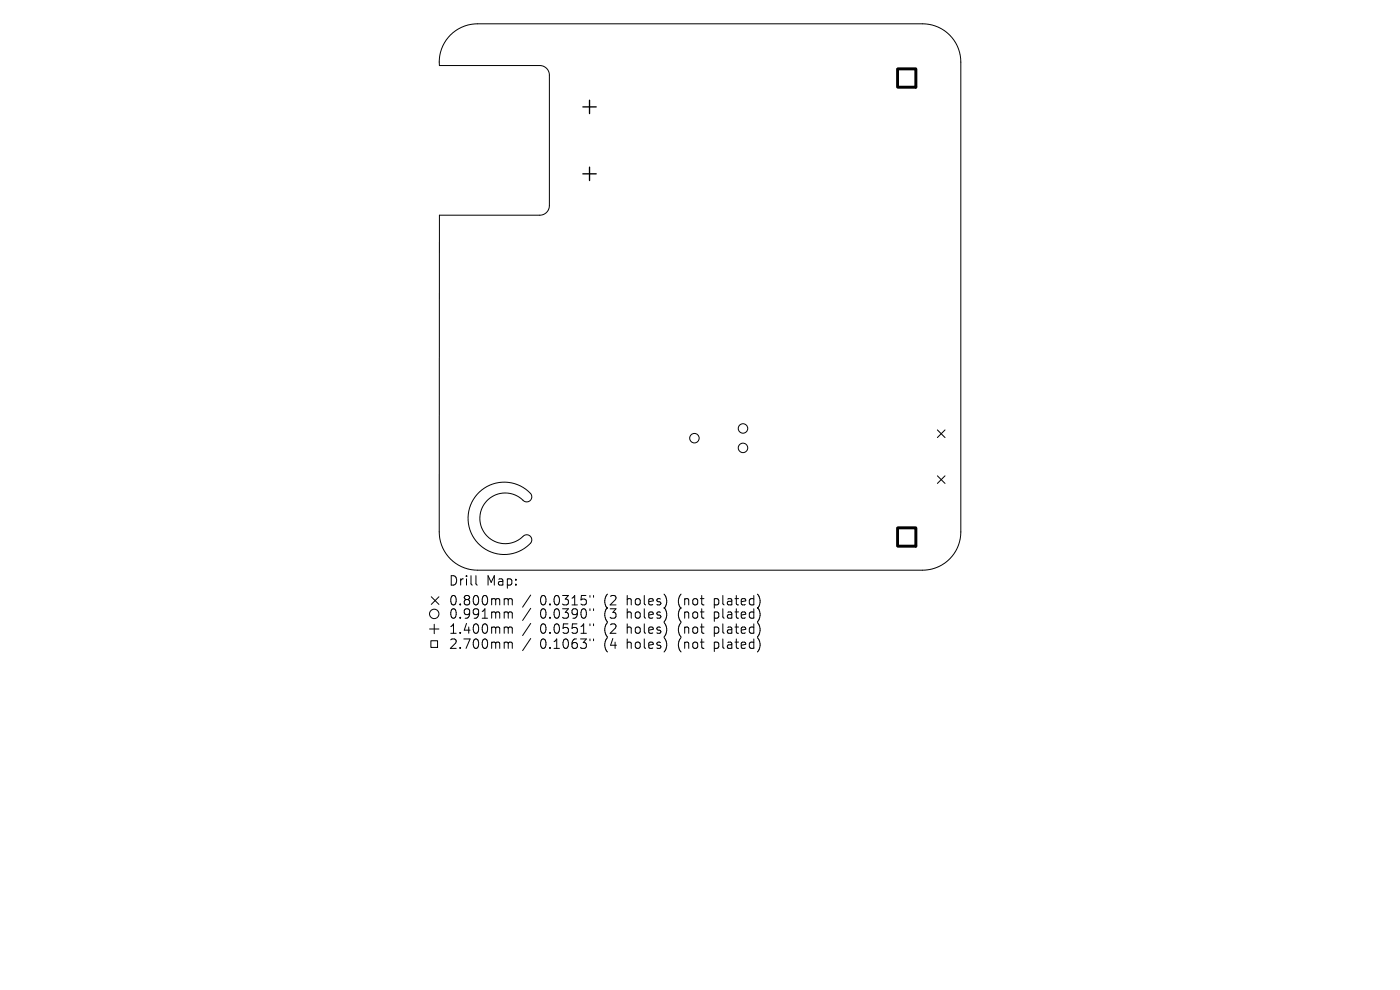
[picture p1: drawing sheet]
<svg xmlns="http://www.w3.org/2000/svg" width="297mm" height="210mm" viewBox="0 0 297 210" stroke-linecap="round" stroke-linejoin="round" font-family="sans-serif">
<defs><g id="words">
<g font-size="2.8">
<text x="95.1" y="124.5">Drill</text>
<text x="103.1" y="124.5">Map:</text>
<text x="95.1" y="128.7">0.800mm</text>
<text x="95.1" y="131.5">0.991mm</text>
<text x="114.6" y="128.7">0.0315&quot;</text>
<text x="114.6" y="131.5">0.0390&quot;</text>
<text x="128.3" y="128.7">(2</text>
<text x="128.3" y="131.5">(3</text>
<text x="133.3" y="128.7">holes)</text>
<text x="133.3" y="131.5">holes)</text>
<text x="144.3" y="128.7">(not</text>
<text x="144.3" y="131.5">(not</text>
<text x="152.1" y="128.7">plated)</text>
<text x="152.1" y="131.5">plated)</text>
<text x="95.1" y="134.7">1.400mm</text>
<text x="95.1" y="137.9">2.700mm</text>
<text x="114.6" y="134.7">0.0551&quot;</text>
<text x="114.6" y="137.9">0.1063&quot;</text>
<text x="128.3" y="134.7">(2</text>
<text x="128.3" y="137.9">(4</text>
<text x="133.3" y="134.7">holes)</text>
<text x="133.3" y="137.9">holes)</text>
<text x="144.3" y="134.7">(not</text>
<text x="144.3" y="137.9">(not</text>
<text x="152.1" y="134.7">plated)</text>
<text x="152.1" y="137.9">plated)</text>
</g>
</g></defs>
<g fill="none" stroke="#000" stroke-width=".21">
<path d="M95.6 7.4a8.1 8.1 0 0 1 5.7-2.3h94.4a8.1 8.1 0 0 1 8.1 8.1v99.6a8.1 8.1 0 0 1-8.1 8.2h-94.4a8.1 8.1 0 0 1-8.1-8.2v-67.2h21.3a2.03 2.03 0 0 0 2-2v-27.7a2.03 2.03 0 0 0-2-2h-21.3a8.1 8.1 0 0 1 2.4-6.5zM198.9 91.2l1.6 1.6M200.5 91.2l-1.6 1.6M101.7 104.4a7.5 7.5 0 0 1 11.1 .7 1.08 1.08 0 0 1-.5 1.2 1.08 1.08 0 0 1-1.4-.2 5.4 5.4 0 0 0-7.7 .3 5.4 5.4 0 0 0 .4 7.7 5.4 5.4 0 0 0 7.7-.6 1.08 1.08 0 0 1 1.3 .4 1.08 1.08 0 0 1-.1 1.3 7.7 7.7 0 0 1-11 .2 7.7 7.7 0 0 1 .2-11zM198.9 100.9l1.6 1.7M200.5 100.9l-1.6 1.7M91.1 133.4h2M91.4 135.9h1.4v1.4h-1.4zM91.5 126.6l1.6 1.6M92.1 132.4v2M93.1 126.6l-1.6 1.6M101 122.1v1.7l.3 .3"/>
<path d="M107.3 127h.2l.3 .3M107.3 129.8h.2l.3 .3M107.3 133h.2l.3 .3M107.3 136.2h.2l.3 .3M107.8 127.3l.3-.3 .5 .1 .1 1.2M107.8 127.3v1M107.8 130.1v1M107.8 133.3v1M107.8 136.5v1M107.8 130.1l.3-.3 .5 .1 .1 1.2M107.8 133.3l.3-.3 .5 .1 .1 1.2M107.8 136.5l.3-.3 .5 .1 .1 1.2"/>
<path d="M112.6 126.2l-1.7 2.6M112.6 129l-1.7 2.6M112.6 132.2l-1.7 2.6M112.6 135.4l-1.7 2.6M125.2 126.3v.4M125.2 129.1v.4M125.2 132.3v.4M125.2 135.5v.4M125.9 126.3v.4M125.9 129.1v.4M125.9 132.3v.4M125.9 135.5v.4"/>
<circle cx="147.3" cy="93" r="1"/>
<circle cx="157.6" cy="95" r="1"/>
<circle cx="157.6" cy="90.9" r="1"/>
<circle cx="92.1" cy="130.2" r="1"/>
</g>
<path d="M123.6 22.7h2.9M123.6 36.9h2.9M125.1 21.3v2.8M125.1 35.5v2.8" fill="none" stroke="#000" stroke-width=".28"/>
<path d="M190.4 14.6h3.9v3.9h-3.9zM190.4 112h3.9v3.9h-3.9z" fill="none" stroke="#000" stroke-width=".55"/>
<use href="#words"/>
</svg>
